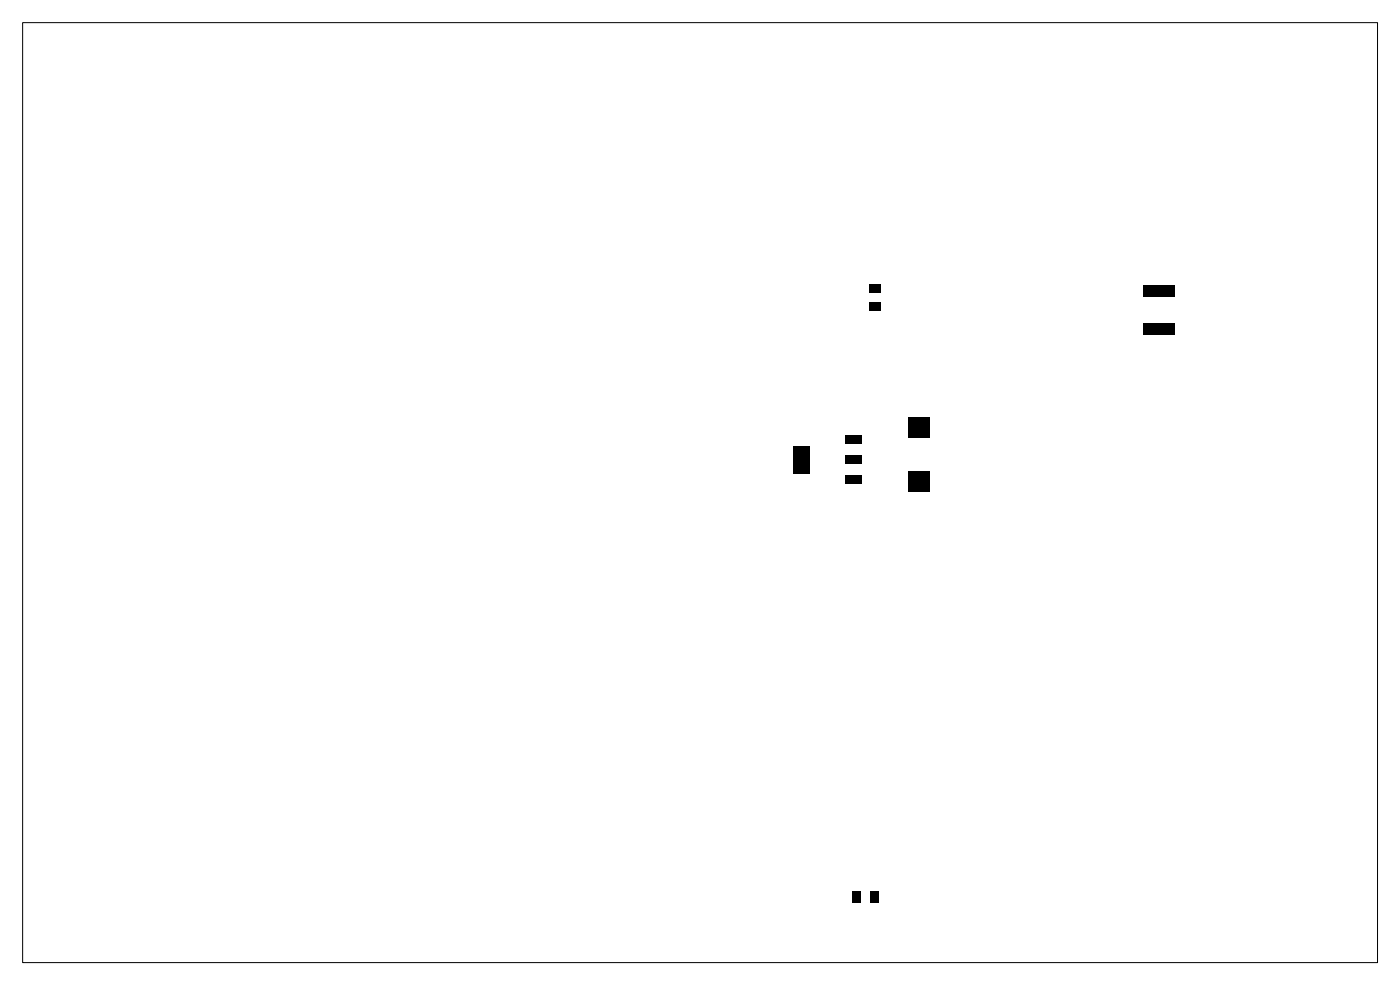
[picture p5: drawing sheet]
<svg xmlns="http://www.w3.org/2000/svg" width="160mm" height="113mm" viewBox="0 0 160 113" stroke-linecap="round" stroke-linejoin="round" font-family="sans-serif">
<path d="M99.5 32.4h1.2v1.1h-1.2zM99.5 34.6h1.2v1h-1.2zM130.8 36.9h3.6v1.3h-3.6zM130.8 32.6h3.6v1.3h-3.6zM90.7 51h1.9v3.2h-1.9zM96.6 49.8h1.9v1h-1.9zM96.6 52.1h1.9v1h-1.9zM96.6 54.4h1.9v1h-1.9zM103.9 53.9h2.4v2.4h-2.4zM103.9 47.7h2.4v2.4h-2.4zM97.4 102h1.1v1.2h-1.1zM99.6 102h1v1.2h-1z" fill="#000"/>
<path d="M2.6 2.6h155v107.5h-155z" fill="none" stroke="#000" stroke-width=".11"/>
</svg>
